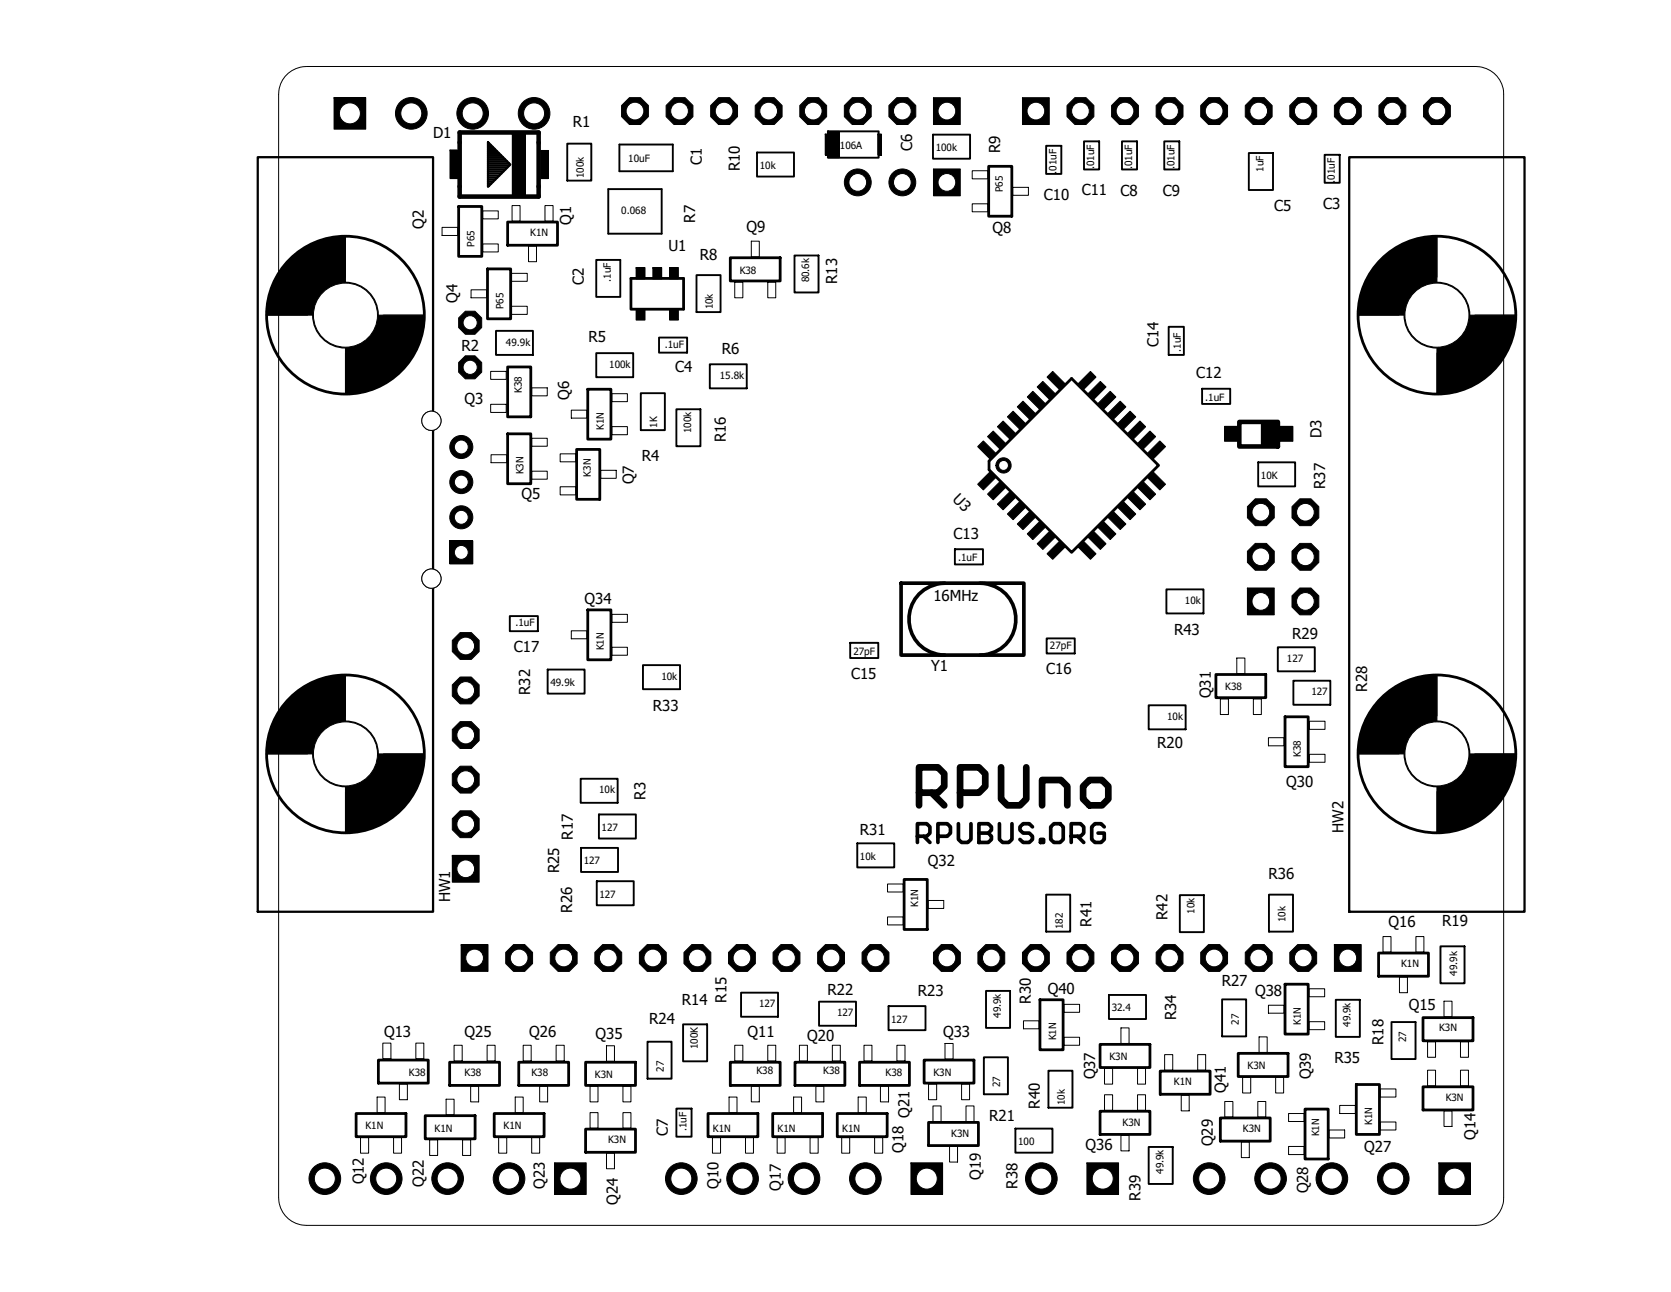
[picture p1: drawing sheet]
<svg xmlns="http://www.w3.org/2000/svg" width="279mm" height="216mm" viewBox="0 0 279 216" stroke-linecap="round" stroke-linejoin="round" font-family="sans-serif">
<defs><g id="words">
<g font-size="2.5">
<text x="72.4" y="23.1">D1</text>
<text x="95.8" y="21.2">R1</text>
<text x="117.3" y="27.5" transform="rotate(-90 117.3 27.5)">C1</text>
<text x="123.7" y="28.6" transform="rotate(-90 123.7 28.6)">R10</text>
<text x="152.5" y="25.3" transform="rotate(-90 152.5 25.3)">C6</text>
<text x="167.3" y="25.6" transform="rotate(-90 167.3 25.6)">R9</text>
<text x="174.5" y="33.4">C10</text>
<text x="180.9" y="32.6">C11</text>
<text x="187.4" y="32.7">C8</text>
<text x="194.4" y="32.7">C9</text>
<text x="213.1" y="35.3">C5</text>
<text x="221.3" y="34.9">C3</text>
<text x="70.9" y="38.3" transform="rotate(-90 70.9 38.3)">Q2</text>
<text x="95.5" y="37.5" transform="rotate(-90 95.5 37.5)">Q1</text>
<text x="116.2" y="37.2" transform="rotate(-90 116.2 37.2)">R7</text>
<text x="124.8" y="38.8">Q9</text>
<text x="165.9" y="38.9">Q8</text>
<text x="97.6" y="47.6" transform="rotate(-90 97.6 47.6)">C2</text>
<text x="111.8" y="42">U1</text>
<text x="117" y="43.4">R8</text>
<text x="140" y="47.5" transform="rotate(-90 140 47.5)">R13</text>
<text x="76.5" y="50.6" transform="rotate(-90 76.5 50.6)">Q4</text>
<text x="77.2" y="58.7">R2</text>
<text x="98.4" y="57.2">R5</text>
<text x="120.7" y="59.2">R6</text>
<text x="193.7" y="58" transform="rotate(-90 193.7 58)">C14</text>
<text x="112.9" y="62.1">C4</text>
<text x="200" y="63.2">C12</text>
<text x="77.7" y="67.5">Q3</text>
<text x="95.2" y="66.8" transform="rotate(-90 95.2 66.8)">Q6</text>
<text x="107.3" y="77">R4</text>
<text x="121.4" y="73.9" transform="rotate(-90 121.4 73.9)">R16</text>
<text x="220.9" y="73.2" transform="rotate(-90 220.9 73.2)">D3</text>
<text x="87.2" y="83.5">Q5</text>
<text x="106" y="80.9" transform="rotate(-90 106 80.9)">Q7</text>
<text x="159.1" y="83.6" transform="rotate(45 159.1 83.6)">U3</text>
<text x="221.6" y="81.7" transform="rotate(-90 221.6 81.7)">R37</text>
<text x="159.4" y="90.1">C13</text>
<text x="97.7" y="101">Q34</text>
<text x="156.1" y="100.5">16MHz</text>
<text x="196.3" y="106.1">R43</text>
<text x="216" y="106.8">R29</text>
<text x="85.9" y="109">C17</text>
<text x="142.3" y="113.5">C15</text>
<text x="155.7" y="112.1">Y1</text>
<text x="174.9" y="112.7">C16</text>
<text x="88.7" y="116.1" transform="rotate(-90 88.7 116.1)">R32</text>
<text x="109.2" y="118.7">R33</text>
<text x="202.5" y="116.7" transform="rotate(-90 202.5 116.7)">Q31</text>
<text x="228.6" y="115.6" transform="rotate(-90 228.6 115.6)">R28</text>
<text x="193.5" y="125">R20</text>
<text x="215.1" y="131.5">Q30</text>
<text x="107.9" y="133.6" transform="rotate(-90 107.9 133.6)">R3</text>
<text x="95.8" y="140.3" transform="rotate(-90 95.8 140.3)">R17</text>
<text x="143.8" y="139.6">R31</text>
<text x="224.6" y="139.2" transform="rotate(-90 224.6 139.2)">HW2</text>
<text x="93.5" y="145.9" transform="rotate(-90 93.5 145.9)">R25</text>
<text x="155.2" y="144.6">Q32</text>
<text x="212.1" y="147">R36</text>
<text x="75.3" y="150.8" transform="rotate(-90 75.3 150.8)">HW1</text>
<text x="95.7" y="152.5" transform="rotate(-90 95.7 152.5)">R26</text>
<text x="182.5" y="154.9" transform="rotate(-90 182.5 154.9)">R41</text>
<text x="195.2" y="153.8" transform="rotate(-90 195.2 153.8)">R42</text>
<text x="232.2" y="155">Q16</text>
<text x="241.2" y="154.8">R19</text>
<text x="114" y="167.9">R14</text>
<text x="121.5" y="167.5" transform="rotate(-90 121.5 167.5)">R15</text>
<text x="138.4" y="166.3">R22</text>
<text x="153.5" y="166.4">R23</text>
<text x="172.4" y="167.7" transform="rotate(-90 172.4 167.7)">R30</text>
<text x="175.2" y="166.1">Q40</text>
<text x="204.3" y="164.8">R27</text>
<text x="209.8" y="166.5">Q38</text>
<text x="64.2" y="173.2">Q13</text>
<text x="77.7" y="173.3">Q25</text>
<text x="88.5" y="173.3">Q26</text>
<text x="99.6" y="173.6">Q35</text>
<text x="108.6" y="171.2">R24</text>
<text x="125" y="173.3">Q11</text>
<text x="135" y="174">Q20</text>
<text x="157.7" y="173.2">Q33</text>
<text x="196.7" y="170.5" transform="rotate(-90 196.7 170.5)">R34</text>
<text x="235.5" y="168.7">Q15</text>
<text x="223.1" y="177.6">R35</text>
<text x="231.3" y="174.6" transform="rotate(-90 231.3 174.6)">R18</text>
<text x="173.9" y="185.3" transform="rotate(-90 173.9 185.3)">R40</text>
<text x="183.1" y="180.4" transform="rotate(-90 183.1 180.4)">Q37</text>
<text x="205" y="182.7" transform="rotate(-90 205 182.7)">Q41</text>
<text x="219.2" y="180.4" transform="rotate(-90 219.2 180.4)">Q39</text>
<text x="111.7" y="189.8" transform="rotate(-90 111.7 189.8)">C7</text>
<text x="152.1" y="186.8" transform="rotate(-90 152.1 186.8)">Q21</text>
<text x="165.4" y="187.3">R21</text>
<text x="202.8" y="191.5" transform="rotate(-90 202.8 191.5)">Q29</text>
<text x="246.7" y="190.5" transform="rotate(-90 246.7 190.5)">Q14</text>
<text x="60.8" y="197.9" transform="rotate(-90 60.8 197.9)">Q12</text>
<text x="151" y="192.7" transform="rotate(-90 151 192.7)">Q18</text>
<text x="164" y="197.2" transform="rotate(-90 164 197.2)">Q19</text>
<text x="181.5" y="192.2">Q36</text>
<text x="228.1" y="192.6">Q27</text>
<text x="70.9" y="198.3" transform="rotate(-90 70.9 198.3)">Q22</text>
<text x="91.1" y="198.6" transform="rotate(-90 91.1 198.6)">Q23</text>
<text x="103.3" y="201.3" transform="rotate(-90 103.3 201.3)">Q24</text>
<text x="120.1" y="198.6" transform="rotate(-90 120.1 198.6)">Q10</text>
<text x="130.6" y="199" transform="rotate(-90 130.6 199)">Q17</text>
<text x="170.2" y="198.6" transform="rotate(-90 170.2 198.6)">R38</text>
<text x="190.7" y="200.7" transform="rotate(-90 190.7 200.7)">R39</text>
<text x="218.8" y="199.4" transform="rotate(-90 218.8 199.4)">Q28</text>
</g>
<g font-size="1.7">
<text x="97.6" y="29.7" transform="rotate(-90 97.6 29.7)">100k</text>
<text x="105.1" y="27.1">10uF</text>
<text x="127" y="28.2">10k</text>
<text x="140.4" y="24.9">106A</text>
<text x="156.5" y="25.3">100k</text>
<text x="176.6" y="29" transform="rotate(-90 176.6 29)">.01uF</text>
<text x="183" y="28.3" transform="rotate(-90 183 28.3)">.01uF</text>
<text x="189.3" y="28.3" transform="rotate(-90 189.3 28.3)">.01uF</text>
<text x="196.4" y="28.3" transform="rotate(-90 196.4 28.3)">.01uF</text>
<text x="211.3" y="28.7" transform="rotate(-90 211.3 28.7)">1uF</text>
<text x="103.9" y="35.8">0.068</text>
<text x="167.7" y="32.1" transform="rotate(-90 167.7 32.1)">P65</text>
<text x="223.2" y="30.5" transform="rotate(-90 223.2 30.5)">.01uF</text>
<text x="79.4" y="41.3" transform="rotate(-90 79.4 41.3)">P65</text>
<text x="88.6" y="39.5">K1N</text>
<text x="102.2" y="47.1" transform="rotate(-90 102.2 47.1)">.1uF</text>
<text x="123.7" y="45.7">K38</text>
<text x="135.3" y="47.2" transform="rotate(-90 135.3 47.2)">80.6k</text>
<text x="84.2" y="51.7" transform="rotate(-90 84.2 51.7)">P65</text>
<text x="119.2" y="51.7" transform="rotate(-90 119.2 51.7)">10k</text>
<text x="84.6" y="57.7">49.9k</text>
<text x="111.1" y="58.1">.1uF</text>
<text x="197.4" y="58.8" transform="rotate(-90 197.4 58.8)">.1uF</text>
<text x="87.2" y="65.7" transform="rotate(-90 87.2 65.7)">K38</text>
<text x="101.9" y="61.5">100k</text>
<text x="120.4" y="63.3">15.8k</text>
<text x="101" y="71.8" transform="rotate(-90 101 71.8)">K1N</text>
<text x="109.9" y="71.4" transform="rotate(-90 109.9 71.4)">1K</text>
<text x="201.5" y="67">.1uF</text>
<text x="115.5" y="72.4" transform="rotate(-90 115.5 72.4)">100k</text>
<text x="87.5" y="79.3" transform="rotate(-90 87.5 79.3)">K3N</text>
<text x="98.8" y="79.7" transform="rotate(-90 98.8 79.7)">K3N</text>
<text x="210.8" y="80">10K</text>
<text x="160.2" y="93.8">.1uF</text>
<text x="198.1" y="100.9">10k</text>
<text x="86.2" y="104.6">.1uF</text>
<text x="101" y="108.7" transform="rotate(-90 101 108.7)">K1N</text>
<text x="110.6" y="113.6">10k</text>
<text x="142.7" y="109.4">27pF</text>
<text x="175.6" y="108.4">27pF</text>
<text x="215.2" y="110.6">127</text>
<text x="92" y="114.6">49.9k</text>
<text x="204.9" y="115.4">K38</text>
<text x="219.3" y="116.2">127</text>
<text x="195.2" y="120.3">10k</text>
<text x="217.5" y="126.6" transform="rotate(-90 217.5 126.6)">K38</text>
<text x="100.2" y="132.6">10k</text>
<text x="100.6" y="138.9">127</text>
<text x="143.8" y="143.7">10k</text>
<text x="97.6" y="144.4">127</text>
<text x="100.2" y="150">127</text>
<text x="153.5" y="151.5" transform="rotate(-90 153.5 151.5)">K1N</text>
<text x="177.7" y="155.2" transform="rotate(-90 177.7 155.2)">182</text>
<text x="199.7" y="152.7" transform="rotate(-90 199.7 152.7)">10k</text>
<text x="214.9" y="154.1" transform="rotate(-90 214.9 154.1)">10k</text>
<text x="234.3" y="161.6">K1N</text>
<text x="243.7" y="163" transform="rotate(-90 243.7 163)">49.9k</text>
<text x="126.9" y="168.3">127</text>
<text x="140" y="169.8">127</text>
<text x="149" y="170.9">127</text>
<text x="167.3" y="170.1" transform="rotate(-90 167.3 170.1)">49.9k</text>
<text x="176.6" y="173.9" transform="rotate(-90 176.6 173.9)">K1N</text>
<text x="185.9" y="169">32.4</text>
<text x="207.1" y="171.3" transform="rotate(-90 207.1 171.3)">27</text>
<text x="217.5" y="171.3" transform="rotate(-90 217.5 171.3)">K1N</text>
<text x="225.8" y="171.6" transform="rotate(-90 225.8 171.6)">49.9k</text>
<text x="240.6" y="172.4">K3N</text>
<text x="68.4" y="179.9">K38</text>
<text x="77.7" y="179.9">K38</text>
<text x="88.9" y="179.9">K38</text>
<text x="111" y="179.1" transform="rotate(-90 111 179.1)">27</text>
<text x="116.7" y="175.3" transform="rotate(-90 116.7 175.3)">100K</text>
<text x="126.5" y="179.5">K38</text>
<text x="137.7" y="179.5">K38</text>
<text x="148.1" y="179.9">K38</text>
<text x="156.1" y="179.8">K3N</text>
<text x="185.5" y="177.2">K3N</text>
<text x="208.6" y="178.7">K3N</text>
<text x="235.1" y="174.2" transform="rotate(-90 235.1 174.2)">27</text>
<text x="99.5" y="180.2">K3N</text>
<text x="167.3" y="181.7" transform="rotate(-90 167.3 181.7)">27</text>
<text x="178.1" y="184.7" transform="rotate(-90 178.1 184.7)">10k</text>
<text x="196.3" y="181.4">K1N</text>
<text x="241.7" y="184">K3N</text>
<text x="61.1" y="188.7">K1N</text>
<text x="72.7" y="189.1">K1N</text>
<text x="84.2" y="188.7">K1N</text>
<text x="101.7" y="191.1">K3N</text>
<text x="114.8" y="189" transform="rotate(-90 114.8 189)">.1uF</text>
<text x="119.2" y="189.1">K1N</text>
<text x="130" y="189.1">K1N</text>
<text x="140.8" y="189.1">K1N</text>
<text x="159" y="189.9">K3N</text>
<text x="170.2" y="191.4">100</text>
<text x="187.7" y="188.1">K3N</text>
<text x="207.8" y="189.2">K3N</text>
<text x="220.6" y="189.9" transform="rotate(-90 220.6 189.9)">K1N</text>
<text x="229.4" y="188" transform="rotate(-90 229.4 188)">K1N</text>
<text x="194.5" y="196.2" transform="rotate(-90 194.5 196.2)">49.9k</text>
</g>
</g></defs>
<path d="M21.3 4.2l236.8 207.5M258.1 4.2l-236.8 207.5" fill="none" stroke="#fff" stroke-width=".17"/>
<path d="M153.7 132.5h3.1l1.1-1.1v-2.1l-1.1-1.1h-3.1v6.4M155.8 132.5l2.1 2.1M160.5 132.5h3.2l1-1.1v-2.1l-1-1.1h-3.2v6.4M167.4 128.2v5.3l1 1.1h2.1l1.1-1.1v-5.3M174.2 134.6v-4.3h3.2l1.1 1.1v3.2M181.1 131.4l1.1-1.1h2.1l1 1.1v2.1l-1 1.1h-2.1l-1.1-1.1z" fill="none" stroke="#000" stroke-width="1.1"/>
<g fill="none" stroke="#000" stroke-width=".61">
<path d="M150.7 97.5h20.5v12h-20.5zM158 97.5a6 6 0 0 0-6 6 6 6 0 0 0 6 6M163.9 97.5a6 6 0 0 1 5.9 6 6 6 0 0 1-5.9 6M153.4 139.7h1.6l.5-.5v-1l-.5-.6h-1.6v3.2M154.5 139.7l1 1.1M156.8 139.7h1.6l.5-.5v-1l-.5-.6h-1.6v3.2M160.3 137.6v2.7l.5 .5h1l.5-.5v-2.7M163.7 137.6h1.5l.6 .6v.5l-.6 .5 .6 .5v.6l-.6 .5h-1.5zM163.7 139.2h1.5M167.1 137.6v2.7l.5 .5h1.1l.5-.5v-2.7M172.6 138.2l-.5-.6h-1l-.6 .6v.5l.6 .5h1l.5 .5v.6l-.5 .5h-1l-.6-.5M175.7 138.2l.5-.6h1l.6 .6v2.1l-.6 .5h-1l-.5-.5z"/>
<path d="M179.1 139.7h1.6l.5-.5v-1l-.5-.6h-1.6v3.2M180.2 139.7l1 1.1M184.6 138.2l-.5-.6h-1l-.6 .6v2.1l.6 .5h1l.5-.5v-1.1h-1M174 140.3h.5v.5h-.5z"/>
</g>
<g fill="none" stroke="#000" stroke-width=".17">
<path d="M57.8 39.6v6.7M73.9 38h2.6v1.3h-2.6zM75.2 25.1h1.3v4.7h-1.3zM75.2 25.1h.1M80.7 35.2h2.6v1.4h-2.6zM85.6 34.4h1.4v2.6h-1.4zM85.7 22.4h2.2v10.2h-2.2zM85.7 22.4h.1M90.4 25.1h1.3v4.7h-1.3zM90.4 25.1h.1M91.1 34.4h1.4v2.6h-1.4zM138 22.4h.6v3.5h-.6z"/>
<path d="M138 22.4h.1M138.4 21.9h1.9v4.5h-1.9zM138.4 21.9h.1M146.8 22.4h.6v3.5h-.6zM146.8 22.4h.1M162.6 28.5h2.6v1.4h-2.6zM162.6 34.1h2.6v1.3h-2.6zM169.3 31.3h2.7v1.3h-2.7zM240.3 39.6v6.7M44.7 52.7h6.7M48.4 43.3a13.1 13.1 0 0 1 9.4-3.8v11.4a1.71 1.71 0 0 0-1.8 1.8h-11.4a13.1 13.1 0 0 1 3.8-9.4zM56 50.4a2.91 2.91 0 0 1 4.4 1 2.91 2.91 0 0 1-2 4.1 2.91 2.91 0 0 1-3.6-2.8h1.4a1.56 1.56 0 0 1 2.3-1.4 1.56 1.56 0 0 1 .2 2.7 1.56 1.56 0 0 1-2.5-1v-.3h-1.4a2.94 2.94 0 0 1 1.2-2.3z"/>
<path d="M57.8 54.4a1.73 1.73 0 0 0 1.7-1.7h11.5a13.2 13.2 0 0 1-13.2 13.1zM57.8 59v6.7M64.1 52.7h6.7M78.8 48.4h2.6v1.4h-2.6zM80.7 40.8h2.6v1.3h-2.6zM85.5 51.2h2.7v1.3h-2.7zM85.5 45.7h2.7v1.3h-2.7zM88.4 41.1h1.3v2.6h-1.3zM106.4 44.7h1.4v1.9h-1.4zM106.4 44.7h.1M106.4 51.6h1.4v1.9h-1.4zM106.4 51.6h.1"/>
<path d="M109.2 44.7h1.4v1.9h-1.4zM109.2 44.7h.1M112 44.7h1.4v1.9h-1.4zM112 44.7h.1M112 51.6h1.4v1.9h-1.4zM112 51.6h.1M122.9 47.2h1.3v2.6h-1.3zM125.6 40.3h1.4v2.6h-1.4zM128.4 47.2h1.3v2.6h-1.3zM227.2 52.7h6.7M230.9 43.3a13.2 13.2 0 0 1 9.4-3.8v11.4a1.71 1.71 0 0 0-1.8 1.8h-11.4a13.1 13.1 0 0 1 3.8-9.4zM238.4 50.4a2.91 2.91 0 0 1 4.5 1 2.91 2.91 0 0 1-2 4.1 2.91 2.91 0 0 1-3.6-2.8h1.4a1.56 1.56 0 0 1 2.3-1.4 1.56 1.56 0 0 1 .2 2.7 1.56 1.56 0 0 1-2.5-1v-.3h-1.4a2.94 2.94 0 0 1 1.1-2.3z"/>
<path d="M240.3 59v6.7M242 52.7h11.4a13.2 13.2 0 0 1-13.1 13.1v-11.4a1.69 1.69 0 0 0 1.7-1.7zM246.6 52.7h6.7M82 67.6h2.6v1.3h-2.6zM82 62.1h2.6v1.3h-2.6zM82.1 76h2.6v1.3h-2.6zM88.9 78.7h2.6v1.4h-2.6zM88.9 73.2h2.6v1.4h-2.6zM88.9 64.8h2.6v1.3h-2.6zM93.7 75.8h2.6v1.4h-2.6zM95.5 68.5h2.6v1.4h-2.6zM100.4 78.6h2.6v1.3h-2.6z"/>
<path d="M102.3 65.8h2.6v1.3h-2.6zM102.3 71.3h2.6v1.3h-2.6zM163.5 74.6l.9-.9 2.1 2-1 1zM165.1 73l1-1 2 2.1-.9 .9zM166.8 71.3l.9-.9 2.1 2-1 1zM167 76.7a1.28 1.28 0 0 1 2 .5 1.28 1.28 0 0 1-.9 1.8 1.28 1.28 0 0 1-1.6-1.2h.5a.82 .82 0 0 1 1.1-.8 .82 .82 0 0 1 .2 1.3 .82 .82 0 0 1-1.3-.3v-.2h-.5l.2-.7zM168.4 69.7l1-1 2 2.1-.9 .9zM170.1 68l.9-1 2.1 2.1-1 .9zM172.7 65.4l2.1 2-1 1-2-2.1zM173.4 64.7l1-1 2 2.1-.9 .9zM175.1 63l.9-.9 2.1 2-1 1zM181.9 65.8l2.1-2.1 .9 1-2 2z"/>
<path d="M182.3 62.1l1 .9-2.1 2.1-.9-1zM183.6 67.4l2-2 1 .9-2.1 2.1zM185.3 69.1l2-2.1 1 1-2.1 2zM186.9 70.8l2.1-2.1 .9 1-2 2zM188.6 72.4l2-2 1 .9-2.1 2.1zM190.2 74.1l2.1-2.1 .9 1-2 2zM191.9 79.8l.9-.9 2.1 2-1 1zM191.9 75.7l2-2 1 .9-2.1 2.1zM204.7 71.2h2.2v2.5h-2.2zM204.7 71.2h.1M210.9 70.7h2.6v3.9h-2.6zM210.9 70.7h.1"/>
<path d="M214 71.2h2.2v2.5h-2.2zM214 71.2h.1M93.7 81.3h2.6v1.4h-2.6zM163.5 80.9l2-2 1 .9-2.1 2.1zM165.1 82.6l2.1-2.1 .9 1-2 2zM166.8 84.2l2-2 1 .9-2.1 2.1zM168.4 85.9l2.1-2.1 .9 1-2 2zM170.1 87.6l2-2.1 1 .9-2.1 2.1zM173.4 90.9l2.1-2.1 .9 1-2 2zM173.8 87.2l1 .9-2.1 2.1-.9-1zM175.1 92.5l2-2 1 .9-2.1 2.1zM181.2 90.5l2.1 2-1 1-2-2.1z"/>
<path d="M181.9 89.8l1-1 2 2.1-.9 .9zM183.6 88.1l.9-.9 2.1 2-1 1zM185.3 86.4l.9-.9 2.1 2.1-1 .9zM186.9 84.8l1-1 2 2.1-.9 .9zM188.6 83.1l.9-.9 2.1 2-1 1zM190.2 81.5l1-1 2 2.1-.9 .9zM208.6 98.3h4.5v4.4h-4.5zM208.6 98.3h.1M48.4 116.6a13.1 13.1 0 0 1 9.4-3.8v11.5a1.67 1.67 0 0 0-1.8 1.7h-11.4a13.1 13.1 0 0 1 3.8-9.4zM57.8 112.9v6.7M95.5 105.4h2.6v1.3h-2.6zM102.3 102.7h2.6v1.3h-2.6z"/>
<path d="M102.3 108.2h2.6v1.3h-2.6zM204 116.8h1.4v2.6h-1.4zM206.8 110h1.4v2.6h-1.4zM209.6 116.8h1.3v2.6h-1.3zM230.9 116.6a13.1 13.1 0 0 1 9.4-3.8v11.5a1.67 1.67 0 0 0-1.8 1.7h-11.4a13.1 13.1 0 0 1 3.8-9.4zM240.3 112.9v6.7M44.7 126h6.7M56 123.7a2.91 2.91 0 0 1 4.4 1 2.91 2.91 0 0 1-2 4.1 2.91 2.91 0 0 1-3.6-2.8h1.4a1.56 1.56 0 0 1 2.3-1.4 1.56 1.56 0 0 1 .2 2.7 1.56 1.56 0 0 1-2.5-1v-.3h-1.4a2.96 2.96 0 0 1 1.2-2.3zM57.8 127.7a1.7 1.7 0 0 0 1.7-1.7h11.5a13.2 13.2 0 0 1-13.2 13.1zM57.8 132.3v6.7M64.1 126h6.7M212.1 123.3h2.6v1.3h-2.6z"/>
<path d="M218.9 120.5h2.7v1.4h-2.7zM218.9 126h2.7v1.4h-2.7zM227.2 126h6.7M238.5 123.7a2.9 2.9 0 0 1 4.4 1 2.9 2.9 0 0 1-2 4.1 2.9 2.9 0 0 1-3.6-2.8h1.4a1.56 1.56 0 0 1 2.3-1.4 1.56 1.56 0 0 1 .2 2.7 1.56 1.56 0 0 1-2.5-1v-.3h-1.4a2.96 2.96 0 0 1 1.2-2.3zM240.3 127.7a1.66 1.66 0 0 0 1.7-1.7h11.4a13.1 13.1 0 0 1-13.1 13.1zM240.3 132.3v6.7M246.6 126h6.7M148.4 153.2h2.6v1.4h-2.6zM148.4 147.7h2.6v1.4h-2.6zM155.2 150.5h2.6v1.3h-2.6zM231.2 156.5h1.4v2.6h-1.4zM236.7 156.5h1.4v2.6h-1.4z"/>
<path d="M64 174.3h1.4v2.6h-1.4zM69.5 174.3h1.4v2.6h-1.4zM75.9 174.7h1.4v2.6h-1.4zM81.4 174.7h1.4v2.6h-1.4zM87.5 174.7h1.3v2.6h-1.3zM93 174.7h1.3v2.6h-1.3zM101.4 174.8h1.3v2.6h-1.3zM122.9 174.7h1.3v2.6h-1.3zM128.4 174.7h1.3v2.6h-1.3zM133.7 174.7h1.3v2.6h-1.3zM139.2 174.7h1.3v2.6h-1.3zM144.5 174.7h1.3v2.6h-1.3z"/>
<path d="M150 174.7h1.3v2.6h-1.3zM158 174.4h1.4v2.6h-1.4zM171.1 170.6h2.6v1.3h-2.6zM177.9 167.8h2.6v1.4h-2.6zM177.9 173.3h2.6v1.4h-2.6zM184.7 178.5h1.3v2.7h-1.3zM187.4 171.8h1.4v2.6h-1.4zM190.2 178.5h1.3v2.7h-1.3zM194.7 176.2h1.4v2.6h-1.4zM200.3 176.2h1.3v2.6h-1.3zM210.5 173.3h1.4v2.6h-1.4zM212.1 168h2.6v1.3h-2.6z"/>
<path d="M218.9 165.2h2.6v1.4h-2.6zM218.9 170.7h2.6v1.4h-2.6zM234 163.3h1.3v2.6h-1.3zM238.7 174.1h1.3v2.6h-1.3zM238.7 178.8h1.3v2.7h-1.3zM241.4 167.3h1.4v2.6h-1.4zM244.2 174.1h1.3v2.6h-1.3zM244.2 178.8h1.3v2.7h-1.3zM60.3 190.1h1.3v2.6h-1.3zM63.1 183.3h1.3v2.6h-1.3zM65.8 190.1h1.3v2.6h-1.3zM66.8 181.2h1.3v2.6h-1.3z"/>
<path d="M71.8 190.5h1.4v2.6h-1.4zM74.6 183.7h1.3v2.6h-1.3zM77.3 190.5h1.4v2.6h-1.4zM78.7 181.5h1.3v2.6h-1.3zM83.4 190.1h1.3v2.6h-1.3zM86.1 183.3h1.4v2.6h-1.4zM88.9 190.1h1.3v2.6h-1.3zM90.2 181.5h1.4v2.6h-1.4zM98.7 185.9h1.3v2.6h-1.3zM98.7 181.5h1.3v2.6h-1.3zM101.4 192.7h1.3v2.6h-1.3zM104.2 185.9h1.3v2.6h-1.3z"/>
<path d="M104.2 181.5h1.3v2.6h-1.3zM119.1 190.1h1.4v2.6h-1.4zM121.9 183.3h1.3v2.6h-1.3zM124.7 190.1h1.3v2.6h-1.3zM125.6 181.5h1.4v2.6h-1.4zM129.9 190.1h1.4v2.6h-1.4zM132.7 183.3h1.3v2.6h-1.3zM135.4 190.1h1.4v2.6h-1.4zM136.4 181.5h1.4v2.6h-1.4zM140.7 190.1h1.4v2.6h-1.4zM143.5 183.3h1.3v2.6h-1.3zM146.2 190.1h1.4v2.6h-1.4z"/>
<path d="M147.2 181.5h1.4v2.6h-1.4zM155.3 181.2h1.3v2.6h-1.3zM156 184.8h1.4v2.6h-1.4zM158.8 191.6h1.3v2.6h-1.3zM160.8 181.2h1.3v2.6h-1.3zM161.5 184.8h1.4v2.6h-1.4zM184.7 182.9h1.3v2.6h-1.3zM187.4 189.7h1.4v2.6h-1.4zM190.2 182.9h1.3v2.6h-1.3zM197.5 183h1.3v2.6h-1.3zM204.8 184.1h1.3v2.6h-1.3zM207.6 190.8h1.3v2.6h-1.3z"/>
<path d="M207.8 180h1.3v2.6h-1.3zM210.3 184.1h1.3v2.6h-1.3zM213.3 180h1.3v2.6h-1.3zM215.5 191.6h2.6v1.3h-2.6zM215.5 186.1h2.6v1.3h-2.6zM222.2 188.8h2.6v1.4h-2.6zM224 184.7h2.6v1.4h-2.6zM230.8 182h2.6v1.3h-2.6zM230.8 187.5h2.6v1.3h-2.6zM241.4 185.6h1.4v2.6h-1.4z"/>
</g>
<g fill="#000">
<path d="M56 50.4a2.91 2.91 0 0 1 4.4 1 2.91 2.91 0 0 1-2 4.1 2.91 2.91 0 0 1-3.6-2.8h1.4a1.56 1.56 0 0 1 2.3-1.4 1.56 1.56 0 0 1 .2 2.7 1.56 1.56 0 0 1-2.5-1v-.3h-1.4a2.94 2.94 0 0 1 1.2-2.3z" fill-rule="evenodd"/>
<path d="M57.8 54.4a1.73 1.73 0 0 0 1.7-1.7h11.5a13.2 13.2 0 0 1-13.2 13.1z" fill-rule="evenodd"/>
<path d="M48.4 43.3a13.1 13.1 0 0 1 9.4-3.8v11.4a1.71 1.71 0 0 0-1.8 1.8h-11.4a13.1 13.1 0 0 1 3.8-9.4z" fill-rule="evenodd"/>
<path d="M238.4 50.4a2.91 2.91 0 0 1 4.5 1 2.91 2.91 0 0 1-2 4.1 2.91 2.91 0 0 1-3.6-2.8h1.4a1.56 1.56 0 0 1 2.3-1.4 1.56 1.56 0 0 1 .2 2.7 1.56 1.56 0 0 1-2.5-1v-.3h-1.4a2.94 2.94 0 0 1 1.1-2.3z" fill-rule="evenodd"/>
<path d="M242 52.7h11.4a13.2 13.2 0 0 1-13.1 13.1v-11.4a1.69 1.69 0 0 0 1.7-1.7z" fill-rule="evenodd"/>
<path d="M230.9 43.3a13.2 13.2 0 0 1 9.4-3.8v11.4a1.71 1.71 0 0 0-1.8 1.8h-11.4a13.1 13.1 0 0 1 3.8-9.4z" fill-rule="evenodd"/>
<path d="M163.5 80.9l2-2 1 .9-2.1 2.1z" fill-rule="evenodd"/>
<path d="M163.5 74.6l.9-.9 2.1 2-1 1z" fill-rule="evenodd"/>
<path d="M167 76.7a1.28 1.28 0 0 1 2 .5 1.28 1.28 0 0 1-.9 1.8 1.28 1.28 0 0 1-1.6-1.2h.5a.82 .82 0 0 1 1.1-.8 .82 .82 0 0 1 .2 1.3 .82 .82 0 0 1-1.3-.3v-.2h-.5l.2-.7z" fill-rule="evenodd"/>
<path d="M165.1 73l1-1 2 2.1-.9 .9z" fill-rule="evenodd"/>
<path d="M166.8 71.3l.9-.9 2.1 2-1 1z" fill-rule="evenodd"/>
<path d="M168.4 69.7l1-1 2 2.1-.9 .9z" fill-rule="evenodd"/>
<path d="M170.1 68l.9-1 2.1 2.1-1 .9z" fill-rule="evenodd"/>
<path d="M172.7 65.4l2.1 2-1 1-2-2.1z" fill-rule="evenodd"/>
<path d="M173.4 64.7l1-1 2 2.1-.9 .9z" fill-rule="evenodd"/>
<path d="M175.1 63l.9-.9 2.1 2-1 1z" fill-rule="evenodd"/>
<path d="M182.3 62.1l1 .9-2.1 2.1-.9-1z" fill-rule="evenodd"/>
<path d="M181.9 65.8l2.1-2.1 .9 1-2 2z" fill-rule="evenodd"/>
<path d="M183.6 67.4l2-2 1 .9-2.1 2.1z" fill-rule="evenodd"/>
<path d="M185.3 69.1l2-2.1 1 1-2.1 2z" fill-rule="evenodd"/>
<path d="M186.9 70.8l2.1-2.1 .9 1-2 2z" fill-rule="evenodd"/>
<path d="M188.6 72.4l2-2 1 .9-2.1 2.1z" fill-rule="evenodd"/>
<path d="M190.2 74.1l2.1-2.1 .9 1-2 2z" fill-rule="evenodd"/>
<path d="M191.9 75.7l2-2 1 .9-2.1 2.1z" fill-rule="evenodd"/>
<path d="M165.1 82.6l2.1-2.1 .9 1-2 2z" fill-rule="evenodd"/>
<path d="M166.8 84.2l2-2 1 .9-2.1 2.1z" fill-rule="evenodd"/>
<path d="M168.4 85.9l2.1-2.1 .9 1-2 2z" fill-rule="evenodd"/>
<path d="M170.1 87.6l2-2.1 1 .9-2.1 2.1z" fill-rule="evenodd"/>
<path d="M173.8 87.2l1 .9-2.1 2.1-.9-1z" fill-rule="evenodd"/>
<path d="M173.4 90.9l2.1-2.1 .9 1-2 2z" fill-rule="evenodd"/>
<path d="M175.1 92.5l2-2 1 .9-2.1 2.1z" fill-rule="evenodd"/>
<path d="M181.2 90.5l2.1 2-1 1-2-2.1z" fill-rule="evenodd"/>
<path d="M181.9 89.8l1-1 2 2.1-.9 .9z" fill-rule="evenodd"/>
<path d="M183.6 88.1l.9-.9 2.1 2-1 1z" fill-rule="evenodd"/>
<path d="M185.3 86.4l.9-.9 2.1 2.1-1 .9z" fill-rule="evenodd"/>
<path d="M186.9 84.8l1-1 2 2.1-.9 .9z" fill-rule="evenodd"/>
<path d="M188.6 83.1l.9-.9 2.1 2-1 1z" fill-rule="evenodd"/>
<path d="M190.2 81.5l1-1 2 2.1-.9 .9z" fill-rule="evenodd"/>
<path d="M191.9 79.8l.9-.9 2.1 2-1 1z" fill-rule="evenodd"/>
<path d="M56 123.7a2.91 2.91 0 0 1 4.4 1 2.91 2.91 0 0 1-2 4.1 2.91 2.91 0 0 1-3.6-2.8h1.4a1.56 1.56 0 0 1 2.3-1.4 1.56 1.56 0 0 1 .2 2.7 1.56 1.56 0 0 1-2.5-1v-.3h-1.4a2.96 2.96 0 0 1 1.2-2.3z" fill-rule="evenodd"/>
<path d="M57.8 127.7a1.7 1.7 0 0 0 1.7-1.7h11.5a13.2 13.2 0 0 1-13.2 13.1z" fill-rule="evenodd"/>
<path d="M48.4 116.6a13.1 13.1 0 0 1 9.4-3.8v11.5a1.67 1.67 0 0 0-1.8 1.7h-11.4a13.1 13.1 0 0 1 3.8-9.4z" fill-rule="evenodd"/>
<path d="M238.5 123.7a2.9 2.9 0 0 1 4.4 1 2.9 2.9 0 0 1-2 4.1 2.9 2.9 0 0 1-3.6-2.8h1.4a1.56 1.56 0 0 1 2.3-1.4 1.56 1.56 0 0 1 .2 2.7 1.56 1.56 0 0 1-2.5-1v-.3h-1.4a2.96 2.96 0 0 1 1.2-2.3z" fill-rule="evenodd"/>
<path d="M240.3 127.7a1.66 1.66 0 0 0 1.7-1.7h11.4a13.1 13.1 0 0 1-13.1 13.1z" fill-rule="evenodd"/>
<path d="M230.9 116.6a13.1 13.1 0 0 1 9.4-3.8v11.5a1.67 1.67 0 0 0-1.8 1.7h-11.4a13.1 13.1 0 0 1 3.8-9.4z" fill-rule="evenodd"/>
</g>
<g fill="none" stroke="#000" stroke-width=".47">
<path d="M76.7 34.5h3.9v8.3h-3.9zM84.9 37.1h8.3v3.9h-8.3zM165.3 27.8h3.9v8.3h-3.9zM81.5 44.9h3.9v8.4h-3.9zM105.5 46.5h8.8v5.2h-8.8zM122.1 43.1h8.4v3.8h-8.4zM84.9 61.3h3.9v8.4h-3.9zM84.9 72.5h3.9v8.3h-3.9zM96.4 75.1h3.9v8.3h-3.9zM98.3 65h3.9v8.4h-3.9zM179.2 63.2l14.5 14.6-14.5 14.5-13.8-13.8v-1.5zM98.3 101.9h3.9v8.4h-3.9z"/>
<path d="M203.3 112.7h8.3v3.9h-8.3zM214.9 119.8h3.8v8.3h-3.8zM151.2 147h3.8v8.3h-3.8zM230.5 159.3h8.3v3.8h-8.3zM63.3 177.1h8.3v3.9h-8.3zM75.2 177.5h8.3v3.9h-8.3zM86.7 177.5h8.4v3.9h-8.4zM97.9 177.5h8.4v3.9h-8.4zM122.1 177.5h8.4v3.9h-8.4zM132.9 177.5h8.4v3.9h-8.4zM143.7 177.5h8.4v3.9h-8.4zM154.5 177.1h8.4v3.9h-8.4z"/>
<path d="M173.9 167.1h3.9v8.3h-3.9zM183.9 174.5h8.4v3.9h-8.4zM194 179h8.3v3.9h-8.3zM207 176h8.4v3.9h-8.4zM214.9 164.5h3.8v8.3h-3.8zM237.9 170.1h8.4v3.8h-8.4zM59.5 186.1h8.4v3.8h-8.4zM71.1 186.4h8.3v3.9h-8.3zM82.6 186.1h8.4v3.8h-8.4zM97.9 188.7h8.4v3.9h-8.4zM118.4 186.1h8.3v3.8h-8.3zM129.2 186.1h8.3v3.8h-8.3z"/>
<path d="M140 186.1h8.3v3.8h-8.3zM155.3 187.6h8.3v3.8h-8.3zM183.9 185.7h8.4v3.9h-8.4zM204 186.8h8.4v3.9h-8.4zM218.2 185.3h3.9v8.4h-3.9zM226.8 181.2h3.9v8.4h-3.9zM237.9 181.6h8.4v3.9h-8.4z"/>
<circle cx="57.8" cy="52.7" r="5.4"/>
<circle cx="57.8" cy="52.7" r="13.2"/>
<circle cx="240.3" cy="52.7" r="5.4"/>
<circle cx="240.3" cy="52.7" r="13.2"/>
<circle cx="57.8" cy="126" r="5.4"/>
<circle cx="57.8" cy="126" r="13.2"/>
<circle cx="240.3" cy="126" r="5.4"/>
<circle cx="240.3" cy="126" r="13.2"/>
</g>
<g fill="none" stroke="#000" stroke-width=".38">
<path d="M43.1 26.3h29.3v126.1h-29.3zM81.6 23.8l3.7 3.7-3.7 3.7zM81.6 31h.2M81.6 30.7h.5M81.6 30.4h.9M81.6 30h1.2M81.6 29.7h1.5M81.6 29.3h1.9M81.6 29h2.2M81.6 28.6h2.6M81.6 28.3h2.9M81.6 28h3.3"/>
<path d="M81.6 27.6h3.6M81.6 27.3h3.5M81.6 26.9h3.2M81.6 26.6h2.8M81.6 26.3h2.5M81.6 25.9h2.1M81.6 25.6h1.8M81.6 25.2h1.5M81.6 24.9h1.1M81.6 24.6h.8M81.6 24.2h.4M81.6 23.9h.1"/>
<path d="M225.6 26.3h29.3v126.1h-29.3z"/>
</g>
<g fill="none" stroke="#000" stroke-width=".32">
<path d="M94.8 24h4.1v6.2h-4.1zM101.7 31.6h8.9v7.5h-8.9zM103.6 24.2h8.9v4.4h-8.9zM126.6 25.5h6.2v4h-6.2zM138.4 21.9h8.5v4.5h-8.5zM156 22.5h6.2v4h-6.2zM174.9 24.4h2.6v4.7h-2.6zM181.3 23.6h2.5v4.7h-2.5zM187.6 23.6h2.5v4.7h-2.5zM194.7 23.6h2.5v4.7h-2.5zM208.8 25.6h4.1v6.2h-4.1zM221.5 25.9h2.5v4.6h-2.5z"/>
<path d="M82.9 55.3h6.2v4h-6.2zM99.7 59h6.2v4h-6.2zM99.7 43.4h4v6.2h-4zM110.2 56.4h4.7v2.5h-4.7zM116.5 46h4v6.2h-4zM132.8 42.7h4.1v6.2h-4.1zM195.4 54.6h2.6v4.7h-2.6zM107.1 65.7h4.1v6.2h-4.1zM113.1 68.4h4v6.2h-4zM118.7 60.9h6.2v4h-6.2zM201 65h4.7v2.5h-4.7zM210.4 77.3h6.2v4h-6.2z"/>
<path d="M159.7 91.8h4.7v2.5h-4.7zM195 98.5h6.2v4h-6.2zM85.2 103h4.7v2.5h-4.7zM91.6 111.9h6.1v4h-6.1zM107.5 111.1h6.2v4.1h-6.2zM142.2 107.4h4.7v2.6h-4.7zM175 106.7h4.7v2.5h-4.7zM192.1 117.9h6.1v4h-6.1zM213.7 108.2h6.1v4h-6.1zM216.3 113.7h6.1v4.1h-6.1zM97.1 130.1h6.2v4.1h-6.2zM100.1 136.1h6.2v4h-6.2z"/>
<path d="M97.2 141.7h6.1v4h-6.1zM99.8 147.3h6.2v4h-6.2zM143.3 140.9h6.2v4h-6.2zM174.9 149.5h4v6.2h-4zM197.3 149.6h4v6.2h-4zM212.2 149.5h4v6.2h-4zM240.9 158.1h4v6.2h-4zM108.3 174.1h4v6.2h-4zM114.2 171.2h4v6.2h-4zM123.9 165.9h6.2v4h-6.2zM136.9 167.4h6.2v4h-6.2zM148.6 168.1h6.1v4h-6.1z"/>
<path d="M164.5 176.7h4v6.2h-4zM164.9 165.6h4v6.2h-4zM175.3 178.9h4v6.2h-4zM185.4 166.3h6.2v4h-6.2zM204.3 167h4.1v6.2h-4.1zM223.4 167.1h4v6.2h-4zM232.7 170.8h4v6.2h-4zM113.1 185.3h2.5v4.6h-2.5zM169.8 188.6h6.2v4h-6.2zM192.1 191.7h4v6.1h-4z"/>
</g>
<path d="M76.9 22.1h13.2v10.8h-13.2zM207.2 70.5h6.5v4.1h-6.5z" fill="none" stroke="#000" stroke-width=".76"/>
<g fill="#000">
<path d="M75.2 25.1h1.3v4.7h-1.3zM85.7 22.4h2.2v10.2h-2.2zM90.4 25.1h1.3v4.7h-1.3zM138 22.4h.6v3.5h-.6zM138.4 21.9h1.9v4.5h-1.9zM146.8 22.4h.6v3.5h-.6zM106.4 44.7h1.4v1.9h-1.4zM106.4 51.6h1.4v1.9h-1.4zM109.2 44.7h1.4v1.9h-1.4zM112 44.7h1.4v1.9h-1.4zM112 51.6h1.4v1.9h-1.4zM204.7 71.2h2.2v2.5h-2.2z"/>
<path d="M210.9 70.7h2.6v3.9h-2.6zM214 71.2h2.2v2.5h-2.2zM208.6 98.3h4.5v4.4h-4.5z"/>
</g>
<circle cx="210.8" cy="100.5" r="1.48" fill="#fff"/>
<g fill="none" stroke="#000" stroke-width=".17">
<circle cx="210.8" cy="100.5" r="1.48"/>
<circle cx="218.3" cy="100.5" r="2.43"/>
</g>
<circle cx="218.3" cy="100.5" r="2.43" fill="#000"/>
<circle cx="218.3" cy="100.5" r="1.48" fill="#fff"/>
<g fill="none" stroke="#000" stroke-width=".17">
<circle cx="210.8" cy="93" r="2.43"/>
<circle cx="218.3" cy="100.5" r="1.48"/>
</g>
<circle cx="210.8" cy="93" r="2.43" fill="#000"/>
<circle cx="210.8" cy="93" r="1.48" fill="#fff"/>
<g fill="none" stroke="#000" stroke-width=".17">
<circle cx="210.8" cy="93" r="1.48"/>
<circle cx="218.3" cy="93" r="2.43"/>
</g>
<circle cx="218.3" cy="93" r="2.43" fill="#000"/>
<circle cx="218.3" cy="93" r="1.48" fill="#fff"/>
<g fill="none" stroke="#000" stroke-width=".17">
<circle cx="210.8" cy="85.6" r="2.43"/>
<circle cx="218.3" cy="93" r="1.48"/>
</g>
<circle cx="210.8" cy="85.6" r="2.43" fill="#000"/>
<circle cx="210.8" cy="85.6" r="1.48" fill="#fff"/>
<g fill="none" stroke="#000" stroke-width=".17">
<circle cx="210.8" cy="85.6" r="1.48"/>
<circle cx="218.3" cy="85.6" r="2.43"/>
</g>
<circle cx="218.3" cy="85.6" r="2.43" fill="#000"/>
<circle cx="218.3" cy="85.6" r="1.48" fill="#fff"/>
<g fill="none" stroke="#000" stroke-width=".17">
<path d="M171 16.3h4.5v4.5h-4.5zM171 16.3h.1"/>
<circle cx="218.3" cy="85.6" r="1.48"/>
</g>
<path d="M171 16.3h4.5v4.5h-4.5z" fill="#000"/>
<circle cx="173.2" cy="18.6" r="1.48" fill="#fff"/>
<g fill="none" stroke="#000" stroke-width=".17">
<circle cx="173.2" cy="18.6" r="1.48"/>
<circle cx="180.7" cy="18.6" r="2.43"/>
</g>
<circle cx="180.7" cy="18.6" r="2.43" fill="#000"/>
<circle cx="180.7" cy="18.6" r="1.48" fill="#fff"/>
<g fill="none" stroke="#000" stroke-width=".17">
<circle cx="180.7" cy="18.6" r="1.48"/>
<circle cx="188.1" cy="18.6" r="2.43"/>
</g>
<circle cx="188.1" cy="18.6" r="2.43" fill="#000"/>
<circle cx="188.1" cy="18.6" r="1.48" fill="#fff"/>
<g fill="none" stroke="#000" stroke-width=".17">
<circle cx="188.1" cy="18.6" r="1.48"/>
<circle cx="195.6" cy="18.6" r="2.43"/>
</g>
<circle cx="195.6" cy="18.6" r="2.43" fill="#000"/>
<circle cx="195.6" cy="18.6" r="1.48" fill="#fff"/>
<g fill="none" stroke="#000" stroke-width=".17">
<circle cx="195.6" cy="18.6" r="1.48"/>
<circle cx="203" cy="18.6" r="2.43"/>
</g>
<circle cx="203" cy="18.6" r="2.43" fill="#000"/>
<circle cx="203" cy="18.6" r="1.48" fill="#fff"/>
<g fill="none" stroke="#000" stroke-width=".17">
<circle cx="203" cy="18.6" r="1.48"/>
<circle cx="210.5" cy="18.6" r="2.43"/>
</g>
<circle cx="210.5" cy="18.6" r="2.43" fill="#000"/>
<circle cx="210.5" cy="18.6" r="1.48" fill="#fff"/>
<g fill="none" stroke="#000" stroke-width=".17">
<circle cx="210.5" cy="18.6" r="1.48"/>
<circle cx="217.9" cy="18.6" r="2.43"/>
</g>
<circle cx="217.9" cy="18.6" r="2.43" fill="#000"/>
<circle cx="217.9" cy="18.6" r="1.48" fill="#fff"/>
<g fill="none" stroke="#000" stroke-width=".17">
<circle cx="217.9" cy="18.6" r="1.48"/>
<circle cx="225.4" cy="18.6" r="2.43"/>
</g>
<circle cx="225.4" cy="18.6" r="2.43" fill="#000"/>
<circle cx="225.4" cy="18.6" r="1.48" fill="#fff"/>
<g fill="none" stroke="#000" stroke-width=".17">
<circle cx="225.4" cy="18.6" r="1.48"/>
<circle cx="232.8" cy="18.6" r="2.43"/>
</g>
<circle cx="232.8" cy="18.6" r="2.43" fill="#000"/>
<circle cx="232.8" cy="18.6" r="1.48" fill="#fff"/>
<g fill="none" stroke="#000" stroke-width=".17">
<circle cx="232.8" cy="18.6" r="1.48"/>
<circle cx="240.3" cy="18.6" r="2.43"/>
</g>
<circle cx="240.3" cy="18.6" r="2.43" fill="#000"/>
<circle cx="240.3" cy="18.6" r="1.48" fill="#fff"/>
<g fill="none" stroke="#000" stroke-width=".17">
<path d="M77.1 157.8h4.5v4.5h-4.5zM77.1 157.8h.1"/>
<circle cx="240.3" cy="18.6" r="1.48"/>
</g>
<path d="M77.1 157.8h4.5v4.5h-4.5z" fill="#000"/>
<circle cx="79.4" cy="160.1" r="1.48" fill="#fff"/>
<g fill="none" stroke="#000" stroke-width=".17">
<circle cx="79.4" cy="160.1" r="1.48"/>
<circle cx="86.8" cy="160.1" r="2.43"/>
</g>
<circle cx="86.8" cy="160.1" r="2.43" fill="#000"/>
<circle cx="86.8" cy="160.1" r="1.48" fill="#fff"/>
<g fill="none" stroke="#000" stroke-width=".17">
<circle cx="86.8" cy="160.1" r="1.48"/>
<circle cx="94.3" cy="160.1" r="2.43"/>
</g>
<circle cx="94.3" cy="160.1" r="2.43" fill="#000"/>
<circle cx="94.3" cy="160.1" r="1.48" fill="#fff"/>
<g fill="none" stroke="#000" stroke-width=".17">
<circle cx="94.3" cy="160.1" r="1.48"/>
<circle cx="101.7" cy="160.1" r="2.43"/>
</g>
<circle cx="101.7" cy="160.1" r="2.43" fill="#000"/>
<circle cx="101.7" cy="160.1" r="1.48" fill="#fff"/>
<g fill="none" stroke="#000" stroke-width=".17">
<circle cx="101.7" cy="160.1" r="1.48"/>
<circle cx="109.2" cy="160.1" r="2.43"/>
</g>
<circle cx="109.2" cy="160.1" r="2.43" fill="#000"/>
<circle cx="109.2" cy="160.1" r="1.48" fill="#fff"/>
<g fill="none" stroke="#000" stroke-width=".17">
<circle cx="109.2" cy="160.1" r="1.48"/>
<circle cx="116.6" cy="160.1" r="2.43"/>
</g>
<circle cx="116.6" cy="160.1" r="2.43" fill="#000"/>
<circle cx="116.6" cy="160.1" r="1.48" fill="#fff"/>
<g fill="none" stroke="#000" stroke-width=".17">
<circle cx="116.6" cy="160.1" r="1.48"/>
<circle cx="124.1" cy="160.1" r="2.43"/>
</g>
<circle cx="124.1" cy="160.1" r="2.43" fill="#000"/>
<circle cx="124.1" cy="160.1" r="1.48" fill="#fff"/>
<g fill="none" stroke="#000" stroke-width=".17">
<circle cx="124.1" cy="160.1" r="1.48"/>
<circle cx="131.5" cy="160.1" r="2.43"/>
</g>
<circle cx="131.5" cy="160.1" r="2.43" fill="#000"/>
<circle cx="131.5" cy="160.1" r="1.48" fill="#fff"/>
<g fill="none" stroke="#000" stroke-width=".17">
<circle cx="131.5" cy="160.1" r="1.48"/>
<circle cx="139" cy="160.1" r="2.43"/>
</g>
<circle cx="139" cy="160.1" r="2.43" fill="#000"/>
<circle cx="139" cy="160.1" r="1.48" fill="#fff"/>
<g fill="none" stroke="#000" stroke-width=".17">
<circle cx="139" cy="160.1" r="1.48"/>
<circle cx="146.4" cy="160.1" r="2.43"/>
</g>
<circle cx="146.4" cy="160.1" r="2.43" fill="#000"/>
<circle cx="146.4" cy="160.1" r="1.48" fill="#fff"/>
<g fill="none" stroke="#000" stroke-width=".17">
<path d="M223.1 157.8h4.5v4.5h-4.5zM223.1 157.8h.1"/>
<circle cx="146.4" cy="160.1" r="1.48"/>
</g>
<path d="M223.1 157.8h4.5v4.5h-4.5z" fill="#000"/>
<circle cx="225.4" cy="160.1" r="1.48" fill="#fff"/>
<g fill="none" stroke="#000" stroke-width=".17">
<circle cx="217.9" cy="160.1" r="2.43"/>
<circle cx="225.4" cy="160.1" r="1.48"/>
</g>
<circle cx="217.9" cy="160.1" r="2.43" fill="#000"/>
<circle cx="217.9" cy="160.1" r="1.48" fill="#fff"/>
<g fill="none" stroke="#000" stroke-width=".17">
<circle cx="210.5" cy="160.1" r="2.43"/>
<circle cx="217.9" cy="160.1" r="1.48"/>
</g>
<circle cx="210.5" cy="160.1" r="2.43" fill="#000"/>
<circle cx="210.5" cy="160.1" r="1.48" fill="#fff"/>
<g fill="none" stroke="#000" stroke-width=".17">
<circle cx="203" cy="160.1" r="2.43"/>
<circle cx="210.5" cy="160.1" r="1.48"/>
</g>
<circle cx="203" cy="160.1" r="2.43" fill="#000"/>
<circle cx="203" cy="160.1" r="1.48" fill="#fff"/>
<g fill="none" stroke="#000" stroke-width=".17">
<circle cx="195.6" cy="160.1" r="2.43"/>
<circle cx="203" cy="160.1" r="1.48"/>
</g>
<circle cx="195.6" cy="160.1" r="2.43" fill="#000"/>
<circle cx="195.6" cy="160.1" r="1.48" fill="#fff"/>
<g fill="none" stroke="#000" stroke-width=".17">
<circle cx="188.1" cy="160.1" r="2.43"/>
<circle cx="195.6" cy="160.1" r="1.48"/>
</g>
<circle cx="188.1" cy="160.1" r="2.43" fill="#000"/>
<circle cx="188.1" cy="160.1" r="1.48" fill="#fff"/>
<g fill="none" stroke="#000" stroke-width=".17">
<circle cx="180.7" cy="160.1" r="2.43"/>
<circle cx="188.1" cy="160.1" r="1.48"/>
</g>
<circle cx="180.7" cy="160.1" r="2.43" fill="#000"/>
<circle cx="180.7" cy="160.1" r="1.48" fill="#fff"/>
<g fill="none" stroke="#000" stroke-width=".17">
<circle cx="173.2" cy="160.1" r="2.43"/>
<circle cx="180.7" cy="160.1" r="1.48"/>
</g>
<circle cx="173.2" cy="160.1" r="2.43" fill="#000"/>
<circle cx="173.2" cy="160.1" r="1.48" fill="#fff"/>
<g fill="none" stroke="#000" stroke-width=".17">
<circle cx="165.8" cy="160.1" r="2.43"/>
<circle cx="173.2" cy="160.1" r="1.48"/>
</g>
<circle cx="165.8" cy="160.1" r="2.43" fill="#000"/>
<circle cx="165.8" cy="160.1" r="1.48" fill="#fff"/>
<g fill="none" stroke="#000" stroke-width=".17">
<circle cx="158.3" cy="160.1" r="2.43"/>
<circle cx="165.8" cy="160.1" r="1.48"/>
</g>
<circle cx="158.3" cy="160.1" r="2.43" fill="#000"/>
<circle cx="158.3" cy="160.1" r="1.48" fill="#fff"/>
<g fill="none" stroke="#000" stroke-width=".17">
<path d="M156.1 16.3h4.5v4.5h-4.5zM156.1 16.3h.1"/>
<circle cx="158.3" cy="160.1" r="1.48"/>
</g>
<path d="M156.1 16.3h4.5v4.5h-4.5z" fill="#000"/>
<circle cx="158.3" cy="18.6" r="1.48" fill="#fff"/>
<g fill="none" stroke="#000" stroke-width=".17">
<circle cx="150.9" cy="18.6" r="2.43"/>
<circle cx="158.3" cy="18.6" r="1.48"/>
</g>
<circle cx="150.9" cy="18.6" r="2.43" fill="#000"/>
<circle cx="150.9" cy="18.6" r="1.48" fill="#fff"/>
<g fill="none" stroke="#000" stroke-width=".17">
<circle cx="143.4" cy="18.6" r="2.43"/>
<circle cx="150.9" cy="18.6" r="1.48"/>
</g>
<circle cx="143.4" cy="18.6" r="2.43" fill="#000"/>
<circle cx="143.4" cy="18.6" r="1.48" fill="#fff"/>
<g fill="none" stroke="#000" stroke-width=".17">
<circle cx="136" cy="18.6" r="2.43"/>
<circle cx="143.4" cy="18.6" r="1.48"/>
</g>
<circle cx="136" cy="18.6" r="2.43" fill="#000"/>
<circle cx="136" cy="18.6" r="1.48" fill="#fff"/>
<g fill="none" stroke="#000" stroke-width=".17">
<circle cx="128.5" cy="18.6" r="2.43"/>
<circle cx="136" cy="18.6" r="1.48"/>
</g>
<circle cx="128.5" cy="18.6" r="2.43" fill="#000"/>
<circle cx="128.5" cy="18.6" r="1.48" fill="#fff"/>
<g fill="none" stroke="#000" stroke-width=".17">
<circle cx="121.1" cy="18.6" r="2.43"/>
<circle cx="128.5" cy="18.6" r="1.48"/>
</g>
<circle cx="121.1" cy="18.6" r="2.43" fill="#000"/>
<circle cx="121.1" cy="18.6" r="1.48" fill="#fff"/>
<g fill="none" stroke="#000" stroke-width=".17">
<circle cx="113.6" cy="18.6" r="2.43"/>
<circle cx="121.1" cy="18.6" r="1.48"/>
</g>
<circle cx="113.6" cy="18.6" r="2.43" fill="#000"/>
<circle cx="113.6" cy="18.6" r="1.48" fill="#fff"/>
<g fill="none" stroke="#000" stroke-width=".17">
<circle cx="106.2" cy="18.6" r="2.43"/>
<circle cx="113.6" cy="18.6" r="1.48"/>
</g>
<circle cx="106.2" cy="18.6" r="2.43" fill="#000"/>
<circle cx="106.2" cy="18.6" r="1.48" fill="#fff"/>
<g fill="none" stroke="#000" stroke-width=".17">
<path d="M240.6 194.3h5.3v5.3h-5.3zM240.6 194.3h.1"/>
<circle cx="106.2" cy="18.6" r="1.48"/>
</g>
<path d="M240.6 194.3h5.3v5.3h-5.3z" fill="#000"/>
<circle cx="243.2" cy="197" r="1.76" fill="#fff"/>
<g fill="none" stroke="#000" stroke-width=".17">
<circle cx="233" cy="197" r="2.65"/>
<circle cx="243.2" cy="197" r="1.76"/>
</g>
<circle cx="233" cy="197" r="2.65" fill="#000"/>
<circle cx="233" cy="197" r="1.76" fill="#fff"/>
<g fill="none" stroke="#000" stroke-width=".17">
<circle cx="222.7" cy="197" r="2.65"/>
<circle cx="233" cy="197" r="1.76"/>
</g>
<circle cx="222.7" cy="197" r="2.65" fill="#000"/>
<circle cx="222.7" cy="197" r="1.76" fill="#fff"/>
<g fill="none" stroke="#000" stroke-width=".17">
<circle cx="212.4" cy="197" r="2.65"/>
<circle cx="222.7" cy="197" r="1.76"/>
</g>
<circle cx="212.4" cy="197" r="2.65" fill="#000"/>
<circle cx="212.4" cy="197" r="1.76" fill="#fff"/>
<g fill="none" stroke="#000" stroke-width=".17">
<circle cx="202.2" cy="197" r="2.65"/>
<circle cx="212.4" cy="197" r="1.76"/>
</g>
<circle cx="202.2" cy="197" r="2.65" fill="#000"/>
<circle cx="202.2" cy="197" r="1.76" fill="#fff"/>
<g fill="none" stroke="#000" stroke-width=".17">
<path d="M156.1 28.2h4.5v4.5h-4.5zM156.1 28.2h.1"/>
<circle cx="202.2" cy="197" r="1.76"/>
</g>
<path d="M156.1 28.2h4.5v4.5h-4.5z" fill="#000"/>
<circle cx="158.3" cy="30.5" r="1.48" fill="#fff"/>
<g fill="none" stroke="#000" stroke-width=".17">
<circle cx="150.9" cy="30.5" r="2.25"/>
<circle cx="158.3" cy="30.5" r="1.48"/>
</g>
<circle cx="150.9" cy="30.5" r="2.25" fill="#000"/>
<circle cx="150.9" cy="30.5" r="1.48" fill="#fff"/>
<g fill="none" stroke="#000" stroke-width=".17">
<circle cx="143.4" cy="30.5" r="2.25"/>
<circle cx="150.9" cy="30.5" r="1.48"/>
</g>
<circle cx="143.4" cy="30.5" r="2.25" fill="#000"/>
<circle cx="143.4" cy="30.5" r="1.48" fill="#fff"/>
<g fill="none" stroke="#000" stroke-width=".17">
<circle cx="143.4" cy="30.5" r="1.48"/>
<circle cx="78.6" cy="61.4" r="2.09"/>
</g>
<circle cx="78.6" cy="61.4" r="2.09" fill="#000"/>
<circle cx="78.6" cy="61.4" r="1.19" fill="#fff"/>
<g fill="none" stroke="#000" stroke-width=".17">
<circle cx="78.6" cy="53.9" r="2.09"/>
<circle cx="78.6" cy="61.4" r="1.19"/>
</g>
<circle cx="78.6" cy="53.9" r="2.09" fill="#000"/>
<circle cx="78.6" cy="53.9" r="1.19" fill="#fff"/>
<g fill="none" stroke="#000" stroke-width=".17">
<path d="M152.3 194.3h5.3v5.3h-5.3zM152.3 194.3h.1"/>
<circle cx="78.6" cy="53.9" r="1.19"/>
</g>
<path d="M152.3 194.3h5.3v5.3h-5.3z" fill="#000"/>
<circle cx="155" cy="197" r="1.76" fill="#fff"/>
<g fill="none" stroke="#000" stroke-width=".17">
<circle cx="144.7" cy="197" r="2.65"/>
<circle cx="155" cy="197" r="1.76"/>
</g>
<circle cx="144.7" cy="197" r="2.65" fill="#000"/>
<circle cx="144.7" cy="197" r="1.76" fill="#fff"/>
<g fill="none" stroke="#000" stroke-width=".17">
<circle cx="134.4" cy="197" r="2.65"/>
<circle cx="144.7" cy="197" r="1.76"/>
</g>
<circle cx="134.4" cy="197" r="2.65" fill="#000"/>
<circle cx="134.4" cy="197" r="1.76" fill="#fff"/>
<g fill="none" stroke="#000" stroke-width=".17">
<circle cx="124.2" cy="197" r="2.65"/>
<circle cx="134.4" cy="197" r="1.76"/>
</g>
<circle cx="124.2" cy="197" r="2.65" fill="#000"/>
<circle cx="124.2" cy="197" r="1.76" fill="#fff"/>
<g fill="none" stroke="#000" stroke-width=".17">
<circle cx="113.9" cy="197" r="2.65"/>
<circle cx="124.2" cy="197" r="1.76"/>
</g>
<circle cx="113.9" cy="197" r="2.65" fill="#000"/>
<circle cx="113.9" cy="197" r="1.76" fill="#fff"/>
<g fill="none" stroke="#000" stroke-width=".17">
<path d="M92.7 194.3h5.3v5.3h-5.3zM92.7 194.3h.1"/>
<circle cx="113.9" cy="197" r="1.76"/>
</g>
<path d="M92.7 194.3h5.3v5.3h-5.3z" fill="#000"/>
<circle cx="95.4" cy="197" r="1.76" fill="#fff"/>
<g fill="none" stroke="#000" stroke-width=".17">
<circle cx="85.1" cy="197" r="2.65"/>
<circle cx="95.4" cy="197" r="1.76"/>
</g>
<circle cx="85.1" cy="197" r="2.65" fill="#000"/>
<circle cx="85.1" cy="197" r="1.76" fill="#fff"/>
<g fill="none" stroke="#000" stroke-width=".17">
<circle cx="74.8" cy="197" r="2.65"/>
<circle cx="85.1" cy="197" r="1.76"/>
</g>
<circle cx="74.8" cy="197" r="2.65" fill="#000"/>
<circle cx="74.8" cy="197" r="1.76" fill="#fff"/>
<g fill="none" stroke="#000" stroke-width=".17">
<circle cx="64.6" cy="197" r="2.65"/>
<circle cx="74.8" cy="197" r="1.76"/>
</g>
<circle cx="64.6" cy="197" r="2.65" fill="#000"/>
<circle cx="64.6" cy="197" r="1.76" fill="#fff"/>
<g fill="none" stroke="#000" stroke-width=".17">
<circle cx="54.3" cy="197" r="2.65"/>
<circle cx="64.6" cy="197" r="1.76"/>
</g>
<circle cx="54.3" cy="197" r="2.65" fill="#000"/>
<circle cx="54.3" cy="197" r="1.76" fill="#fff"/>
<g fill="none" stroke="#000" stroke-width=".17">
<path d="M75.2 90.4h3.9v3.8h-3.9zM75.2 90.4h.1"/>
<circle cx="54.3" cy="197" r="1.76"/>
</g>
<path d="M75.2 90.4h3.9v3.8h-3.9z" fill="#000"/>
<circle cx="77.1" cy="92.3" r="1.16" fill="#fff"/>
<g fill="none" stroke="#000" stroke-width=".17">
<circle cx="77.1" cy="86.4" r="1.92"/>
<circle cx="77.1" cy="92.3" r="1.16"/>
</g>
<circle cx="77.1" cy="86.4" r="1.92" fill="#000"/>
<circle cx="77.1" cy="86.4" r="1.16" fill="#fff"/>
<g fill="none" stroke="#000" stroke-width=".17">
<circle cx="77.1" cy="80.6" r="1.92"/>
<circle cx="77.1" cy="86.4" r="1.16"/>
</g>
<circle cx="77.1" cy="80.6" r="1.92" fill="#000"/>
<circle cx="77.1" cy="80.6" r="1.16" fill="#fff"/>
<g fill="none" stroke="#000" stroke-width=".17">
<circle cx="77.1" cy="74.7" r="1.92"/>
<circle cx="77.1" cy="80.6" r="1.16"/>
</g>
<circle cx="77.1" cy="74.7" r="1.92" fill="#000"/>
<circle cx="77.1" cy="74.7" r="1.16" fill="#fff"/>
<g fill="none" stroke="#000" stroke-width=".17">
<path d="M181.7 194.3h5.3v5.3h-5.3zM181.7 194.3h.1"/>
<circle cx="77.1" cy="74.7" r="1.16"/>
</g>
<path d="M181.7 194.3h5.3v5.3h-5.3z" fill="#000"/>
<circle cx="184.4" cy="197" r="1.76" fill="#fff"/>
<g fill="none" stroke="#000" stroke-width=".17">
<circle cx="174.1" cy="197" r="2.65"/>
<circle cx="184.4" cy="197" r="1.76"/>
</g>
<circle cx="174.1" cy="197" r="2.65" fill="#000"/>
<circle cx="174.1" cy="197" r="1.76" fill="#fff"/>
<g fill="none" stroke="#000" stroke-width=".17">
<path d="M75.6 142.9h4.5v4.5h-4.5zM75.6 142.9h.1"/>
<circle cx="174.1" cy="197" r="1.76"/>
</g>
<path d="M75.6 142.9h4.5v4.5h-4.5z" fill="#000"/>
<circle cx="77.9" cy="145.2" r="1.48" fill="#fff"/>
<g fill="none" stroke="#000" stroke-width=".17">
<circle cx="77.9" cy="137.7" r="2.43"/>
<circle cx="77.9" cy="145.2" r="1.48"/>
</g>
<circle cx="77.9" cy="137.7" r="2.43" fill="#000"/>
<circle cx="77.9" cy="137.7" r="1.48" fill="#fff"/>
<g fill="none" stroke="#000" stroke-width=".17">
<circle cx="77.9" cy="137.7" r="1.48"/>
<circle cx="77.9" cy="130.3" r="2.43"/>
</g>
<circle cx="77.9" cy="130.3" r="2.43" fill="#000"/>
<circle cx="77.9" cy="130.3" r="1.48" fill="#fff"/>
<g fill="none" stroke="#000" stroke-width=".17">
<circle cx="77.9" cy="130.3" r="1.48"/>
<circle cx="77.9" cy="122.8" r="2.43"/>
</g>
<circle cx="77.9" cy="122.8" r="2.43" fill="#000"/>
<circle cx="77.9" cy="122.8" r="1.48" fill="#fff"/>
<g fill="none" stroke="#000" stroke-width=".17">
<circle cx="77.9" cy="115.4" r="2.43"/>
<circle cx="77.9" cy="122.8" r="1.48"/>
</g>
<circle cx="77.9" cy="115.4" r="2.43" fill="#000"/>
<circle cx="77.9" cy="115.4" r="1.48" fill="#fff"/>
<g fill="none" stroke="#000" stroke-width=".17">
<circle cx="77.9" cy="115.4" r="1.48"/>
<circle cx="77.9" cy="108" r="2.43"/>
</g>
<circle cx="77.9" cy="108" r="2.43" fill="#000"/>
<circle cx="77.9" cy="107.9" r="1.48" fill="#fff"/>
<g fill="none" stroke="#000" stroke-width=".17">
<path d="M55.9 16.3h5.3v5.3h-5.3zM55.9 16.3h.1"/>
<circle cx="77.9" cy="107.9" r="1.48"/>
</g>
<path d="M55.9 16.3h5.3v5.3h-5.3z" fill="#000"/>
<circle cx="58.5" cy="18.9" r="1.76" fill="#fff"/>
<g fill="none" stroke="#000" stroke-width=".17">
<circle cx="58.5" cy="18.9" r="1.76"/>
<circle cx="68.8" cy="18.9" r="2.65"/>
</g>
<circle cx="68.8" cy="18.9" r="2.65" fill="#000"/>
<circle cx="68.8" cy="18.9" r="1.76" fill="#fff"/>
<g fill="none" stroke="#000" stroke-width=".17">
<circle cx="68.8" cy="18.9" r="1.76"/>
<circle cx="79" cy="18.9" r="2.65"/>
</g>
<circle cx="79" cy="18.9" r="2.65" fill="#000"/>
<circle cx="79" cy="18.9" r="1.76" fill="#fff"/>
<g fill="none" stroke="#000" stroke-width=".17">
<circle cx="79" cy="18.9" r="1.76"/>
<circle cx="89.3" cy="18.9" r="2.65"/>
</g>
<circle cx="89.3" cy="18.9" r="2.65" fill="#000"/>
<circle cx="89.3" cy="18.9" r="1.76" fill="#fff"/>
<g fill="none" stroke="#000" stroke-width=".17">
<path d="M47.9 12.5a4.8 4.8 0 0 1 3.3-1.4h195.6a4.6 4.6 0 0 1 4.6 4.7v184.3a4.6 4.6 0 0 1-4.6 4.7h-195.6a4.6 4.6 0 0 1-4.6-4.7v-184.3a4.7 4.7 0 0 1 1.3-3.3z"/>
<circle cx="89.3" cy="18.9" r="1.76"/>
<circle cx="57.8" cy="126" r="5.4"/>
</g>
<circle cx="57.8" cy="126" r="5.4" fill="#fff"/>
<g fill="none" stroke="#000" stroke-width=".17">
<circle cx="57.8" cy="52.7" r="5.4"/>
<circle cx="57.8" cy="126" r="5.4"/>
</g>
<circle cx="57.8" cy="52.7" r="5.4" fill="#fff"/>
<g fill="none" stroke="#000" stroke-width=".17">
<circle cx="57.8" cy="52.7" r="5.4"/>
<circle cx="240.3" cy="126" r="5.4"/>
</g>
<circle cx="240.3" cy="126" r="5.4" fill="#fff"/>
<g fill="none" stroke="#000" stroke-width=".17">
<circle cx="240.3" cy="52.7" r="5.4"/>
<circle cx="240.3" cy="126" r="5.4"/>
</g>
<circle cx="240.3" cy="52.7" r="5.4" fill="#fff"/>
<g fill="none" stroke="#000" stroke-width=".17">
<circle cx="240.3" cy="52.7" r="5.4"/>
<circle cx="72.1" cy="70.3" r="1.61"/>
</g>
<circle cx="72.1" cy="70.3" r="1.61" fill="#fff"/>
<g fill="none" stroke="#000" stroke-width=".17">
<circle cx="72.1" cy="70.3" r="1.61"/>
<circle cx="72.1" cy="96.7" r="1.61"/>
</g>
<circle cx="72.1" cy="96.7" r="1.61" fill="#fff"/>
<circle cx="72.1" cy="96.7" r="1.61" fill="none" stroke="#000" stroke-width=".17"/>
<use href="#words"/>
</svg>
